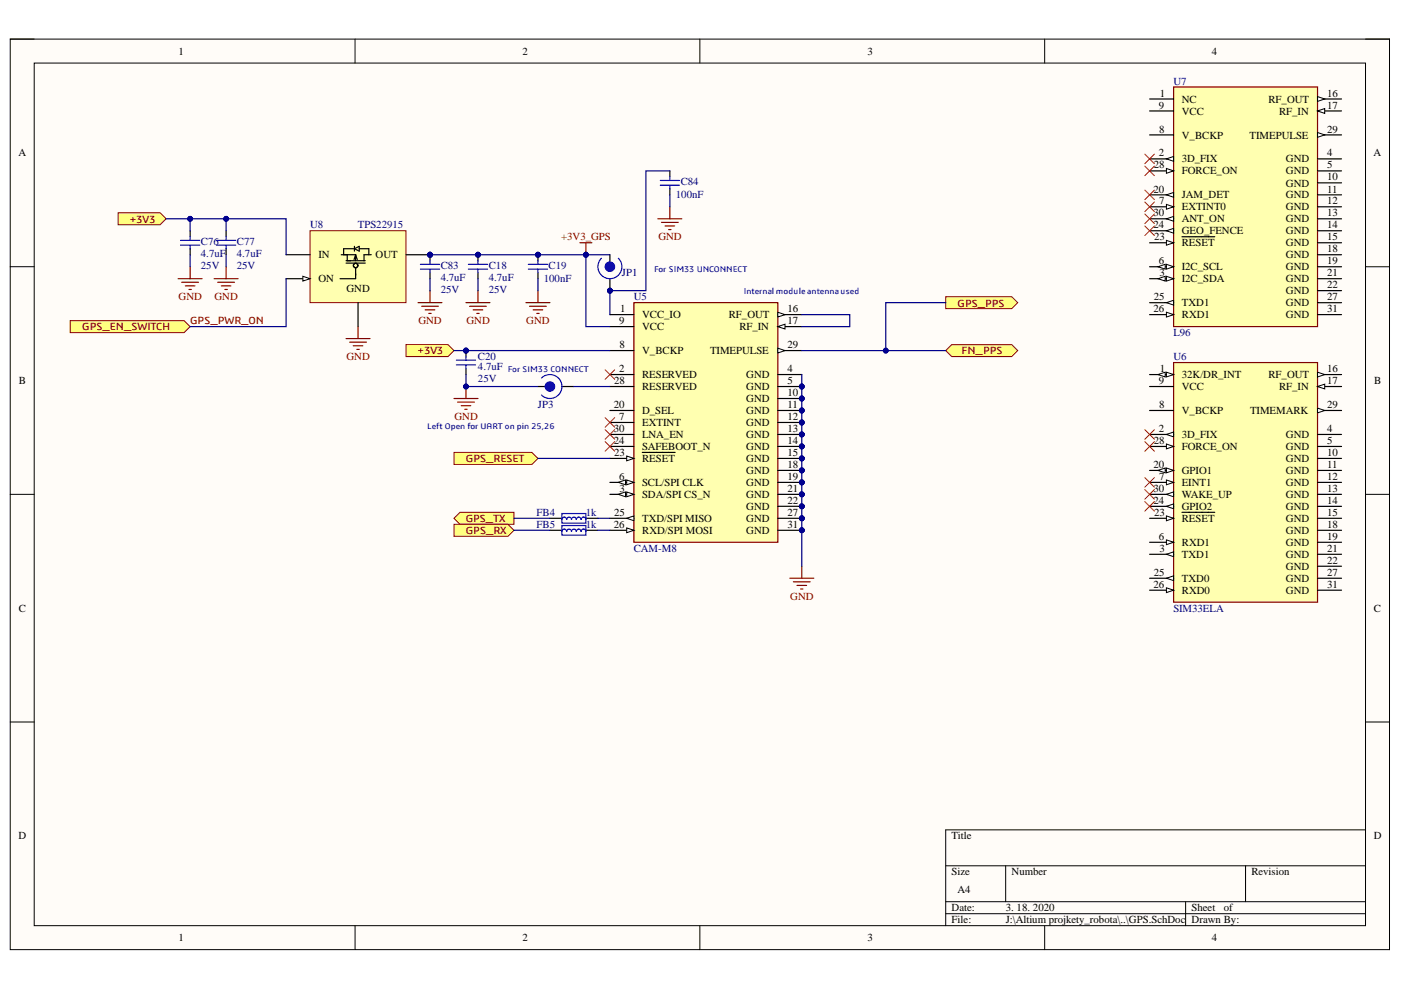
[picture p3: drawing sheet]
<svg xmlns="http://www.w3.org/2000/svg" width="297mm" height="210mm" viewBox="0 0 297 210" stroke-linecap="round" stroke-linejoin="round" font-family="sans-serif">
<defs><g id="words">
<g font-size="2.3">
<text x="37.9" y="11.6">1</text>
<text x="110.8" y="11.6">2</text>
<text x="184" y="11.6">3</text>
<text x="257" y="11.6">4</text>
<text x="245.7" y="23">9</text>
<text x="245.9" y="20.5">1</text>
<text x="250.6" y="21.8">NC</text>
<text x="268.9" y="21.8">RF_OUT</text>
<text x="281.4" y="20.5">16</text>
<text x="281.4" y="23">17</text>
<text x="245.7" y="28.1">8</text>
<text x="250.6" y="29.4">V_BCKP</text>
<text x="250.6" y="24.3">VCC</text>
<text x="265" y="29.4">TIMEPULSE</text>
<text x="271.2" y="24.3">RF_IN</text>
<text x="281.4" y="28.1">29</text>
<text x="3.9" y="33.2">A</text>
<text x="244.6" y="35.7">28</text>
<text x="245.7" y="33.2">2</text>
<text x="250.6" y="34.4">3D_FIX</text>
<text x="272.6" y="34.4">GND</text>
<text x="281.4" y="33.2">4</text>
<text x="281.4" y="35.7">5</text>
<text x="291.2" y="33.2">A</text>
<text x="244.6" y="40.8">20</text>
<text x="250.6" y="37">FORCE_ON</text>
<text x="272.6" y="37">GND</text>
<text x="272.6" y="39.5">GND</text>
<text x="281.4" y="38.2">10</text>
<text x="281.4" y="40.8">11</text>
<text x="244.6" y="45.9">30</text>
<text x="245.7" y="43.4">7</text>
<text x="250.6" y="44.6">EXTINT0</text>
<text x="250.6" y="42.1">JAM_DET</text>
<text x="250.6" y="47.2">ANT_ON</text>
<text x="272.6" y="42.1">GND</text>
<text x="272.6" y="44.6">GND</text>
<text x="272.6" y="47.2">GND</text>
<text x="281.4" y="43.4">12</text>
<text x="281.4" y="45.9">13</text>
<text x="244.6" y="48.4">24</text>
<text x="244.7" y="51">23</text>
<text x="250.6" y="52.2">RESET</text>
<text x="250.6" y="49.7">GEO_FENCE</text>
<text x="272.6" y="49.7">GND</text>
<text x="272.6" y="52.2">GND</text>
<text x="281.4" y="48.4">14</text>
<text x="281.4" y="51">15</text>
<text x="281.4" y="53.5">18</text>
<text x="67.5" y="54.8">IN</text>
<text x="67.5" y="59.8">ON</text>
<text x="79.6" y="54.8">OUT</text>
<text x="245.7" y="56">6</text>
<text x="245.8" y="58.6">3</text>
<text x="250.6" y="59.8">I2C_SDA</text>
<text x="250.6" y="57.3">I2C_SCL</text>
<text x="272.6" y="54.8">GND</text>
<text x="272.6" y="57.3">GND</text>
<text x="272.6" y="59.8">GND</text>
<text x="281.4" y="56">19</text>
<text x="281.4" y="58.6">21</text>
<text x="73.5" y="61.9">GND</text>
<text x="244.6" y="63.7">25</text>
<text x="250.6" y="64.9">TXD1</text>
<text x="272.6" y="62.4">GND</text>
<text x="272.6" y="64.9">GND</text>
<text x="281.4" y="61.1">22</text>
<text x="281.4" y="63.7">27</text>
<text x="131.3" y="68.7">9</text>
<text x="131.5" y="66.2">1</text>
<text x="136.2" y="67.5">VCC_IO</text>
<text x="136.2" y="70">VCC</text>
<text x="154.5" y="67.5">RF_OUT</text>
<text x="156.8" y="70">RF_IN</text>
<text x="166.9" y="66.2">16</text>
<text x="166.9" y="68.7">17</text>
<text x="244.6" y="66.2">26</text>
<text x="250.6" y="67.5">RXD1</text>
<text x="272.6" y="67.5">GND</text>
<text x="281.4" y="66.2">31</text>
<text x="131.3" y="73.8">8</text>
<text x="136.2" y="75.1">V_BCKP</text>
<text x="150.5" y="75.1">TIMEPULSE</text>
<text x="166.9" y="73.8">29</text>
<text x="4" y="81.4">B</text>
<text x="130.2" y="81.4">28</text>
<text x="131.3" y="78.9">2</text>
<text x="136.2" y="80.2">RESERVED</text>
<text x="136.2" y="82.7">RESERVED</text>
<text x="158.2" y="80.2">GND</text>
<text x="158.2" y="82.7">GND</text>
<text x="166.9" y="78.9">4</text>
<text x="166.9" y="81.4">5</text>
<text x="245.7" y="81.4">9</text>
<text x="245.9" y="78.9">1</text>
<text x="250.6" y="80.2">32K/DR_INT</text>
<text x="250.6" y="82.7">VCC</text>
<text x="268.9" y="80.2">RF_OUT</text>
<text x="271.2" y="82.7">RF_IN</text>
<text x="281.4" y="78.9">16</text>
<text x="281.4" y="81.4">17</text>
<text x="291.3" y="81.4">B</text>
<text x="130.1" y="86.5">20</text>
<text x="131.3" y="89.1">7</text>
<text x="136.2" y="87.8">D_SEL</text>
<text x="158.2" y="85.3">GND</text>
<text x="158.2" y="87.8">GND</text>
<text x="166.9" y="84">10</text>
<text x="166.9" y="86.5">11</text>
<text x="166.9" y="89.1">12</text>
<text x="245.7" y="86.5">8</text>
<text x="250.6" y="87.8">V_BCKP</text>
<text x="265" y="87.8">TIMEMARK</text>
<text x="281.4" y="86.5">29</text>
<text x="130.1" y="94.1">24</text>
<text x="130.1" y="91.6">30</text>
<text x="136.2" y="90.3">EXTINT</text>
<text x="136.2" y="95.4">SAFEBOOT_N</text>
<text x="136.2" y="92.9">LNA_EN</text>
<text x="158.2" y="90.3">GND</text>
<text x="158.2" y="92.9">GND</text>
<text x="158.2" y="95.4">GND</text>
<text x="166.9" y="91.6">13</text>
<text x="166.9" y="94.1">14</text>
<text x="244.6" y="94.1">28</text>
<text x="245.7" y="91.6">2</text>
<text x="250.6" y="92.9">3D_FIX</text>
<text x="250.6" y="95.4">FORCE_ON</text>
<text x="272.6" y="92.9">GND</text>
<text x="272.6" y="95.4">GND</text>
<text x="281.4" y="91.6">4</text>
<text x="281.4" y="94.1">5</text>
<text x="130.2" y="96.7">23</text>
<text x="131.3" y="101.7">6</text>
<text x="136.2" y="97.9">RESET</text>
<text x="158.2" y="97.9">GND</text>
<text x="158.2" y="100.5">GND</text>
<text x="166.9" y="96.7">15</text>
<text x="166.9" y="99.2">18</text>
<text x="166.9" y="101.7">19</text>
<text x="244.6" y="99.2">20</text>
<text x="245.7" y="101.7">7</text>
<text x="250.6" y="100.5">GPIO1</text>
<text x="272.6" y="97.9">GND</text>
<text x="272.6" y="100.5">GND</text>
<text x="281.4" y="96.7">10</text>
<text x="281.4" y="99.2">11</text>
<text x="281.4" y="101.7">12</text>
<text x="131.4" y="104.3">3</text>
<text x="136.2" y="105.6">SDA/SPI CS_N</text>
<text x="136.2" y="103">SCL/SPI CLK</text>
<text x="158.2" y="103">GND</text>
<text x="158.2" y="105.6">GND</text>
<text x="166.9" y="104.3">21</text>
<text x="166.9" y="106.9">22</text>
<text x="244.6" y="106.9">24</text>
<text x="244.6" y="104.3">30</text>
<text x="250.6" y="103">EINT1</text>
<text x="250.6" y="105.6">WAKE_UP</text>
<text x="272.6" y="103">GND</text>
<text x="272.6" y="105.6">GND</text>
<text x="281.4" y="104.3">13</text>
<text x="281.4" y="106.9">14</text>
<text x="130.1" y="111.9">26</text>
<text x="130.2" y="109.4">25</text>
<text x="136.2" y="110.7">TXD/SPI MISO</text>
<text x="136.2" y="113.2">RXD/SPI MOSI</text>
<text x="158.2" y="108.1">GND</text>
<text x="158.2" y="110.7">GND</text>
<text x="158.2" y="113.2">GND</text>
<text x="166.9" y="109.4">27</text>
<text x="166.9" y="111.9">31</text>
<text x="244.7" y="109.4">23</text>
<text x="250.6" y="110.7">RESET</text>
<text x="250.6" y="108.1">GPIO2</text>
<text x="272.6" y="108.1">GND</text>
<text x="272.6" y="110.7">GND</text>
<text x="272.6" y="113.2">GND</text>
<text x="281.4" y="109.4">15</text>
<text x="281.4" y="111.9">18</text>
<text x="245.7" y="114.5">6</text>
<text x="245.8" y="117">3</text>
<text x="250.6" y="118.3">TXD1</text>
<text x="250.6" y="115.7">RXD1</text>
<text x="272.6" y="115.7">GND</text>
<text x="272.6" y="118.3">GND</text>
<text x="281.4" y="114.5">19</text>
<text x="281.4" y="117">21</text>
<text x="281.4" y="119.5">22</text>
<text x="244.6" y="124.6">26</text>
<text x="244.6" y="122.1">25</text>
<text x="250.6" y="123.3">TXD0</text>
<text x="250.6" y="125.9">RXD0</text>
<text x="272.6" y="120.8">GND</text>
<text x="272.6" y="123.3">GND</text>
<text x="272.6" y="125.9">GND</text>
<text x="281.4" y="122.1">27</text>
<text x="281.4" y="124.6">31</text>
<text x="4" y="129.7">C</text>
<text x="291.3" y="129.7">C</text>
<text x="3.9" y="178">D</text>
<text x="201.8" y="178">Title</text>
<text x="291.3" y="178">D</text>
<text x="201.8" y="185.6">Size</text>
<text x="214.5" y="185.6">Number</text>
<text x="265.3" y="185.6">Revision</text>
<text x="203" y="189.4">A4</text>
<text x="201.8" y="193.2">Date:</text>
<text x="201.8" y="195.8">File:</text>
<text x="213.2" y="193.2">3. 18. 2020</text>
<text x="213.2" y="195.8">J:\Altium projkety_robota\..\GPS.SchDoc</text>
<text x="252.6" y="193.2">Sheet</text>
<text x="252.6" y="195.8">Drawn By:</text>
<text x="259.5" y="193.2">of</text>
<text x="37.9" y="199.6">1</text>
<text x="110.8" y="199.6">2</text>
<text x="184" y="199.6">3</text>
<text x="257" y="199.6">4</text>
</g>
<g font-size="2.3" fill="#000080">
<text x="248.8" y="18">U7</text>
<text x="144.3" y="39.3">C84</text>
<text x="143.3" y="42.1">100nF</text>
<text x="42.6" y="52">C76</text>
<text x="50.2" y="52">C77</text>
<text x="65.7" y="48.4">U8</text>
<text x="75.9" y="48.4">TPS22915</text>
<text x="42.6" y="57">25V</text>
<text x="42.6" y="54.5">4.7uF</text>
<text x="50.2" y="57">25V</text>
<text x="50.2" y="54.5">4.7uF</text>
<text x="93.4" y="57">C83</text>
<text x="93.4" y="59.6">4.7uF</text>
<text x="103.6" y="57">C18</text>
<text x="103.6" y="59.6">4.7uF</text>
<text x="115.3" y="59.8">100nF</text>
<text x="116.3" y="57">C19</text>
<text x="131.8" y="58.6">JP1</text>
<text x="93.4" y="62.2">25V</text>
<text x="103.6" y="62.2">25V</text>
<text x="134.4" y="63.7">U5</text>
<text x="248.8" y="71.3">L96</text>
<text x="101.3" y="76.4">C20</text>
<text x="248.8" y="76.4">U6</text>
<text x="101.3" y="80.9">25V</text>
<text x="101.3" y="78.4">4.7uF</text>
<text x="114" y="86.5">JP3</text>
<text x="113.8" y="109.4">FB4</text>
<text x="113.8" y="111.9">FB5</text>
<text x="124.2" y="109.4">1k</text>
<text x="124.2" y="111.9">1k</text>
<text x="134.4" y="117">CAM-M8</text>
<text x="248.8" y="129.7">SIM33ELA</text>
</g>
<g font-size="2.3" fill="#800000">
<text x="27.5" y="47.2">+3V3</text>
<text x="119" y="51">+3V3_GPS</text>
<text x="139.6" y="51">GND</text>
<text x="37.9" y="63.7">GND</text>
<text x="45.5" y="63.7">GND</text>
<text x="203" y="65">GPS_PPS</text>
<text x="17.4" y="70.1">GPS_EN_SWITCH</text>
<text x="40.3" y="68.8">GPS_PWR_ON</text>
<text x="88.7" y="68.7">GND</text>
<text x="98.9" y="68.7">GND</text>
<text x="111.6" y="68.7">GND</text>
<text x="73.5" y="76.4">GND</text>
<text x="88.5" y="75.1">+3V3</text>
<text x="203.9" y="75.1">FN_PPS</text>
<text x="96.4" y="89.1">GND</text>
<text x="98.8" y="98">GPS_RESET</text>
<text x="98.8" y="110.7">GPS_TX</text>
<text x="98.8" y="113.2">GPS_RX</text>
<text x="167.5" y="127.2">GND</text>
</g>
<g font-size="1.8" fill="#00f">
<text x="138.7" y="57.7">For SIM33 UNCONNECT</text>
<text x="157.7" y="62.3">Internal module antennaused</text>
<text x="107.7" y="78.8">For SIM33 CONNECT</text>
<text x="90.6" y="91">Left Open for UART on pin 25,26</text>
</g>
</g></defs>
<path d="M2.2 8.3h292.4v193h-292.4z" fill-rule="evenodd" fill="#fffcf8"/>
<path d="M2.2 8.3h292.4v193h-292.4z" fill="none" stroke="#000" stroke-width=".21"/>
<path d="M7.3 13.4h282.2v182.9h-282.2z" fill-rule="evenodd" fill="#fffcf8"/>
<g fill="none" stroke="#000" stroke-width=".21">
<path d="M2.2 8.3h5.1M7.3 13.4h282.2v182.9h-282.2zM75.3 8.3v5.1M148.4 8.3v5.1M221.5 8.3v5.1M289.5 8.3h5.1v5.1M2.2 56.5h5.1M289.5 56.6h5.1M2.2 104.8h5.1M289.5 104.8h5.1M2.2 153.1h5.1M289.5 153.1h5.1"/>
<path d="M289.5 175.9h-89v20.4M75.3 196.3v5M148.4 196.3v5M200.5 183.6h89M200.5 191.2h89M200.5 193.7h89M213.2 183.6v7.6M221.5 196.3v5M251.4 191.2v5.1M264.1 183.6v7.6M294.6 196.3v5"/>
</g>
<circle cx="170" cy="82" r=".51" fill="#000080"/>
<circle cx="170" cy="82" r=".51" fill="none" stroke="#000080" stroke-width=".21"/>
<circle cx="170" cy="84.5" r=".51" fill="#000080"/>
<circle cx="170" cy="84.5" r=".51" fill="none" stroke="#000080" stroke-width=".21"/>
<circle cx="170" cy="87" r=".51" fill="#000080"/>
<circle cx="170" cy="87" r=".51" fill="none" stroke="#000080" stroke-width=".21"/>
<circle cx="170" cy="89.6" r=".51" fill="#000080"/>
<circle cx="170" cy="89.6" r=".51" fill="none" stroke="#000080" stroke-width=".21"/>
<circle cx="170" cy="92.1" r=".51" fill="#000080"/>
<circle cx="170" cy="92.1" r=".51" fill="none" stroke="#000080" stroke-width=".21"/>
<circle cx="170" cy="94.7" r=".51" fill="#000080"/>
<circle cx="170" cy="94.7" r=".51" fill="none" stroke="#000080" stroke-width=".21"/>
<circle cx="170" cy="97.2" r=".51" fill="#000080"/>
<circle cx="170" cy="97.2" r=".51" fill="none" stroke="#000080" stroke-width=".21"/>
<circle cx="170" cy="99.7" r=".51" fill="#000080"/>
<circle cx="170" cy="99.7" r=".51" fill="none" stroke="#000080" stroke-width=".21"/>
<circle cx="170" cy="102.3" r=".51" fill="#000080"/>
<circle cx="170" cy="102.3" r=".51" fill="none" stroke="#000080" stroke-width=".21"/>
<circle cx="170" cy="104.8" r=".51" fill="#000080"/>
<circle cx="170" cy="104.8" r=".51" fill="none" stroke="#000080" stroke-width=".21"/>
<circle cx="170" cy="107.4" r=".51" fill="#000080"/>
<circle cx="170" cy="107.4" r=".51" fill="none" stroke="#000080" stroke-width=".21"/>
<circle cx="170" cy="109.9" r=".51" fill="#000080"/>
<circle cx="170" cy="109.9" r=".51" fill="none" stroke="#000080" stroke-width=".21"/>
<circle cx="170" cy="112.4" r=".51" fill="#000080"/>
<circle cx="170" cy="112.4" r=".51" fill="none" stroke="#000080" stroke-width=".21"/>
<path d="M134.4 64.2h30.5v50.8h-30.5z" fill-rule="evenodd" fill="#ffffb0"/>
<path d="M134.4 64.2h30.5v50.8h-30.5z" fill="none" stroke="#800000" stroke-width=".25"/>
<path d="M129.3 66.7h5.1M129.3 79.4h5.1M129.3 104.8h5.1" fill="none" stroke="#000" stroke-width=".25"/>
<path d="M132.9 104.3l1.5 .5-1.5 .5z" fill="#f8fcff"/>
<path d="M132.9 104.3l1.5 .5-1.5 .5z" fill="none" stroke="#000" stroke-width=".21"/>
<path d="M131.1 104.8l1.5-.5v1z" fill="#f8fcff"/>
<path d="M131.1 104.8l1.5-.5v1z" fill="none" stroke="#000" stroke-width=".21"/>
<path d="M164.9 79.4h5.1M164.9 82h5.1" fill="none" stroke="#000" stroke-width=".25"/>
<circle cx="170" cy="82" r=".51" fill="#000080"/>
<circle cx="170" cy="82" r=".51" fill="none" stroke="#000080" stroke-width=".21"/>
<path d="M129.3 102.3h5.1" fill="none" stroke="#000" stroke-width=".25"/>
<path d="M132.9 101.8l1.5 .5-1.5 .5z" fill="#f8fcff"/>
<path d="M132.9 101.8l1.5 .5-1.5 .5z" fill="none" stroke="#000" stroke-width=".21"/>
<path d="M131.1 102.3l1.5-.5v1z" fill="#f8fcff"/>
<path d="M131.1 102.3l1.5-.5v1z" fill="none" stroke="#000" stroke-width=".21"/>
<path d="M129.3 74.3h5.1M129.3 69.2h5.1M129.3 89.6h5.1M164.9 84.5h5.1" fill="none" stroke="#000" stroke-width=".25"/>
<circle cx="170" cy="84.5" r=".51" fill="#000080"/>
<circle cx="170" cy="84.5" r=".51" fill="none" stroke="#000080" stroke-width=".21"/>
<path d="M164.9 87h5.1" fill="none" stroke="#000" stroke-width=".25"/>
<circle cx="170" cy="87" r=".51" fill="#000080"/>
<circle cx="170" cy="87" r=".51" fill="none" stroke="#000080" stroke-width=".21"/>
<path d="M164.9 89.6h5.1" fill="none" stroke="#000" stroke-width=".25"/>
<circle cx="170" cy="89.6" r=".51" fill="#000080"/>
<circle cx="170" cy="89.6" r=".51" fill="none" stroke="#000080" stroke-width=".21"/>
<path d="M164.9 92.1h5.1" fill="none" stroke="#000" stroke-width=".25"/>
<circle cx="170" cy="92.1" r=".51" fill="#000080"/>
<circle cx="170" cy="92.1" r=".51" fill="none" stroke="#000080" stroke-width=".21"/>
<path d="M164.9 94.7h5.1" fill="none" stroke="#000" stroke-width=".25"/>
<circle cx="170" cy="94.7" r=".51" fill="#000080"/>
<circle cx="170" cy="94.7" r=".51" fill="none" stroke="#000080" stroke-width=".21"/>
<path d="M164.9 97.2h5.1" fill="none" stroke="#000" stroke-width=".25"/>
<circle cx="170" cy="97.2" r=".51" fill="#000080"/>
<circle cx="170" cy="97.2" r=".51" fill="none" stroke="#000080" stroke-width=".21"/>
<path d="M164.9 66.7h5.1" fill="none" stroke="#000" stroke-width=".25"/>
<path d="M164.9 66.2l1.5 .5-1.5 .5z" fill="#f8fcff"/>
<path d="M164.9 66.2l1.5 .5-1.5 .5z" fill="none" stroke="#000" stroke-width=".21"/>
<path d="M164.9 69.2h5.1" fill="none" stroke="#000" stroke-width=".25"/>
<path d="M164.9 69.2l1.5-.5v1.1z" fill="#f8fcff"/>
<path d="M164.9 69.2l1.5-.5v1.1z" fill="none" stroke="#000" stroke-width=".21"/>
<path d="M164.9 99.7h5.1" fill="none" stroke="#000" stroke-width=".25"/>
<circle cx="170" cy="99.7" r=".51" fill="#000080"/>
<circle cx="170" cy="99.7" r=".51" fill="none" stroke="#000080" stroke-width=".21"/>
<path d="M164.9 102.3h5.1" fill="none" stroke="#000" stroke-width=".25"/>
<circle cx="170" cy="102.3" r=".51" fill="#000080"/>
<circle cx="170" cy="102.3" r=".51" fill="none" stroke="#000080" stroke-width=".21"/>
<path d="M129.3 87h5.1M164.9 104.8h5.1" fill="none" stroke="#000" stroke-width=".25"/>
<circle cx="170" cy="104.8" r=".51" fill="#000080"/>
<circle cx="170" cy="104.8" r=".51" fill="none" stroke="#000080" stroke-width=".21"/>
<path d="M164.9 107.4h5.1" fill="none" stroke="#000" stroke-width=".25"/>
<circle cx="170" cy="107.4" r=".51" fill="#000080"/>
<circle cx="170" cy="107.4" r=".51" fill="none" stroke="#000080" stroke-width=".21"/>
<path d="M129.3 97.2h5.1" fill="none" stroke="#000" stroke-width=".25"/>
<path d="M132.9 96.7l1.5 .5-1.5 .5z" fill="#f8fcff"/>
<path d="M132.9 96.7l1.5 .5-1.5 .5z" fill="none" stroke="#000" stroke-width=".21"/>
<path d="M129.3 94.7h5.1M136.2 95.9h6.9M129.3 109.9h5.1" fill="none" stroke="#000" stroke-width=".25"/>
<path d="M132.9 109.9l1.5-.5v1z" fill="#f8fcff"/>
<path d="M132.9 109.9l1.5-.5v1z" fill="none" stroke="#000" stroke-width=".21"/>
<path d="M129.3 112.4h5.1" fill="none" stroke="#000" stroke-width=".25"/>
<path d="M132.9 111.9l1.5 .5-1.5 .5z" fill="#f8fcff"/>
<path d="M132.9 111.9l1.5 .5-1.5 .5z" fill="none" stroke="#000" stroke-width=".21"/>
<path d="M164.9 109.9h5.1" fill="none" stroke="#000" stroke-width=".25"/>
<circle cx="170" cy="109.9" r=".51" fill="#000080"/>
<circle cx="170" cy="109.9" r=".51" fill="none" stroke="#000080" stroke-width=".21"/>
<path d="M164.9 74.3h5.1M129.3 82h5.1" fill="none" stroke="#000" stroke-width=".25"/>
<path d="M164.9 73.8l1.5 .5-1.5 .5z" fill="#f8fcff"/>
<path d="M164.9 73.8l1.5 .5-1.5 .5z" fill="none" stroke="#000" stroke-width=".21"/>
<path d="M129.3 92.1h5.1M164.9 112.4h5.1" fill="none" stroke="#000" stroke-width=".25"/>
<circle cx="170" cy="112.4" r=".51" fill="#000080"/>
<circle cx="170" cy="112.4" r=".51" fill="none" stroke="#000080" stroke-width=".21"/>
<path d="M248.8 76.9h30.5v50.8h-30.5z" fill-rule="evenodd" fill="#ffffb0"/>
<path d="M248.8 76.9h30.5v50.8h-30.5z" fill="none" stroke="#800000" stroke-width=".25"/>
<path d="M243.7 79.4h5.1" fill="none" stroke="#000" stroke-width=".25"/>
<path d="M247.3 78.9l1.5 .5-1.5 .5z" fill="#f8fcff"/>
<path d="M247.3 78.9l1.5 .5-1.5 .5z" fill="none" stroke="#000" stroke-width=".21"/>
<path d="M245.5 79.4l1.5-.5v1z" fill="#f8fcff"/>
<path d="M245.5 79.4l1.5-.5v1z" fill="none" stroke="#000" stroke-width=".21"/>
<path d="M243.7 92.1h5.1" fill="none" stroke="#000" stroke-width=".25"/>
<path d="M247.3 92.1l1.5-.5v1z" fill="#f8fcff"/>
<path d="M247.3 92.1l1.5-.5v1z" fill="none" stroke="#000" stroke-width=".21"/>
<path d="M243.7 117.5h5.1" fill="none" stroke="#000" stroke-width=".25"/>
<path d="M247.3 117.5l1.5-.5v1z" fill="#f8fcff"/>
<path d="M247.3 117.5l1.5-.5v1z" fill="none" stroke="#000" stroke-width=".21"/>
<path d="M279.3 92.1h5.1M279.3 94.7h5.1M243.7 115h5.1" fill="none" stroke="#000" stroke-width=".25"/>
<path d="M247.3 114.5l1.5 .5-1.5 .5z" fill="#f8fcff"/>
<path d="M247.3 114.5l1.5 .5-1.5 .5z" fill="none" stroke="#000" stroke-width=".21"/>
<path d="M243.7 102.3h5.1" fill="none" stroke="#000" stroke-width=".25"/>
<path d="M247.3 101.8l1.5 .5-1.5 .5z" fill="#f8fcff"/>
<path d="M247.3 101.8l1.5 .5-1.5 .5z" fill="none" stroke="#000" stroke-width=".21"/>
<path d="M279.3 79.4h5.1M243.7 87h5.1M243.7 82h5.1M279.3 97.2h5.1M279.3 99.7h5.1M279.3 102.3h5.1M279.3 104.8h5.1M279.3 107.4h5.1M279.3 109.9h5.1" fill="none" stroke="#000" stroke-width=".25"/>
<path d="M279.3 78.9l1.6 .5-1.6 .5z" fill="#f8fcff"/>
<path d="M279.3 78.9l1.6 .5-1.6 .5z" fill="none" stroke="#000" stroke-width=".21"/>
<path d="M279.3 82h5.1" fill="none" stroke="#000" stroke-width=".25"/>
<path d="M279.3 82l1.6-.6v1.1z" fill="#f8fcff"/>
<path d="M279.3 82l1.6-.6v1.1z" fill="none" stroke="#000" stroke-width=".21"/>
<path d="M243.7 99.7h5.1M279.3 112.4h5.1M279.3 115h5.1" fill="none" stroke="#000" stroke-width=".25"/>
<path d="M247.3 99.2l1.5 .5-1.5 .5z" fill="#f8fcff"/>
<path d="M247.3 99.2l1.5 .5-1.5 .5z" fill="none" stroke="#000" stroke-width=".21"/>
<path d="M245.5 99.7l1.5-.5v1z" fill="#f8fcff"/>
<path d="M245.5 99.7l1.5-.5v1z" fill="none" stroke="#000" stroke-width=".21"/>
<path d="M243.7 109.9h5.1M279.3 117.5h5.1M279.3 120.1h5.1" fill="none" stroke="#000" stroke-width=".25"/>
<path d="M247.3 109.4l1.5 .5-1.5 .5z" fill="#f8fcff"/>
<path d="M247.3 109.4l1.5 .5-1.5 .5z" fill="none" stroke="#000" stroke-width=".21"/>
<path d="M243.7 107.4h5.1M250.6 108.6h7" fill="none" stroke="#000" stroke-width=".25"/>
<path d="M247.3 107.4l1.5-.5v1z" fill="#f8fcff"/>
<path d="M247.3 107.4l1.5-.5v1z" fill="none" stroke="#000" stroke-width=".21"/>
<path d="M243.7 122.6h5.1" fill="none" stroke="#000" stroke-width=".25"/>
<path d="M247.3 122.6l1.5-.5v1z" fill="#f8fcff"/>
<path d="M247.3 122.6l1.5-.5v1z" fill="none" stroke="#000" stroke-width=".21"/>
<path d="M243.7 125.1h5.1" fill="none" stroke="#000" stroke-width=".25"/>
<path d="M247.3 124.6l1.5 .5-1.5 .5z" fill="#f8fcff"/>
<path d="M247.3 124.6l1.5 .5-1.5 .5z" fill="none" stroke="#000" stroke-width=".21"/>
<path d="M243.7 94.7h5.1M279.3 122.6h5.1" fill="none" stroke="#000" stroke-width=".25"/>
<path d="M247.3 94.1l1.5 .6-1.5 .5z" fill="#f8fcff"/>
<path d="M247.3 94.1l1.5 .6-1.5 .5z" fill="none" stroke="#000" stroke-width=".21"/>
<path d="M279.3 87h5.1" fill="none" stroke="#000" stroke-width=".25"/>
<path d="M279.3 86.5l1.6 .5-1.6 .5z" fill="#f8fcff"/>
<path d="M279.3 86.5l1.6 .5-1.6 .5z" fill="none" stroke="#000" stroke-width=".21"/>
<path d="M243.7 104.8h5.1" fill="none" stroke="#000" stroke-width=".25"/>
<path d="M247.3 104.8l1.5-.5v1z" fill="#f8fcff"/>
<path d="M247.3 104.8l1.5-.5v1z" fill="none" stroke="#000" stroke-width=".21"/>
<path d="M279.3 125.1h5.1" fill="none" stroke="#000" stroke-width=".25"/>
<path d="M248.8 18.4h30.5v50.9h-30.5z" fill-rule="evenodd" fill="#ffffb0"/>
<path d="M248.8 18.4h30.5v50.9h-30.5z" fill="none" stroke="#800000" stroke-width=".25"/>
<path d="M243.7 21h5.1M243.7 33.7h5.1" fill="none" stroke="#000" stroke-width=".25"/>
<path d="M247.3 33.7l1.5-.5v1z" fill="#f8fcff"/>
<path d="M247.3 33.7l1.5-.5v1z" fill="none" stroke="#000" stroke-width=".21"/>
<path d="M243.7 59.1h5.1" fill="none" stroke="#000" stroke-width=".25"/>
<path d="M247.3 58.6l1.5 .5-1.5 .5z" fill="#f8fcff"/>
<path d="M247.3 58.6l1.5 .5-1.5 .5z" fill="none" stroke="#000" stroke-width=".21"/>
<path d="M245.5 59.1l1.5-.5v1z" fill="#f8fcff"/>
<path d="M245.5 59.1l1.5-.5v1z" fill="none" stroke="#000" stroke-width=".21"/>
<path d="M279.3 33.7h5.1M279.3 36.2h5.1M243.7 56.6h5.1" fill="none" stroke="#000" stroke-width=".25"/>
<path d="M247.3 56l1.5 .6-1.5 .5z" fill="#f8fcff"/>
<path d="M247.3 56l1.5 .6-1.5 .5z" fill="none" stroke="#000" stroke-width=".21"/>
<path d="M245.5 56.6l1.5-.6v1.1z" fill="#f8fcff"/>
<path d="M245.5 56.6l1.5-.6v1.1z" fill="none" stroke="#000" stroke-width=".21"/>
<path d="M243.7 43.8h5.1" fill="none" stroke="#000" stroke-width=".25"/>
<path d="M247.3 43.3l1.5 .5-1.5 .6z" fill="#f8fcff"/>
<path d="M247.3 43.3l1.5 .5-1.5 .6z" fill="none" stroke="#000" stroke-width=".21"/>
<path d="M243.7 28.6h5.1M243.7 23.5h5.1M279.3 38.8h5.1M279.3 21h5.1M279.3 41.3h5.1M279.3 43.8h5.1M279.3 46.4h5.1M279.3 48.9h5.1M279.3 51.5h5.1" fill="none" stroke="#000" stroke-width=".25"/>
<path d="M279.3 20.5l1.6 .5-1.6 .5z" fill="#f8fcff"/>
<path d="M279.3 20.5l1.6 .5-1.6 .5z" fill="none" stroke="#000" stroke-width=".21"/>
<path d="M279.3 23.5h5.1" fill="none" stroke="#000" stroke-width=".25"/>
<path d="M279.3 23.5l1.6-.5v1z" fill="#f8fcff"/>
<path d="M279.3 23.5l1.6-.5v1z" fill="none" stroke="#000" stroke-width=".21"/>
<path d="M243.7 41.3h5.1M279.3 54h5.1M279.3 56.6h5.1" fill="none" stroke="#000" stroke-width=".25"/>
<path d="M247.3 41.3l1.5-.5v1z" fill="#f8fcff"/>
<path d="M247.3 41.3l1.5-.5v1z" fill="none" stroke="#000" stroke-width=".21"/>
<path d="M243.7 51.5h5.1M279.3 59.1h5.1M279.3 61.6h5.1" fill="none" stroke="#000" stroke-width=".25"/>
<path d="M247.3 51l1.5 .5-1.5 .5z" fill="#f8fcff"/>
<path d="M247.3 51l1.5 .5-1.5 .5z" fill="none" stroke="#000" stroke-width=".21"/>
<path d="M243.7 48.9h5.1M250.6 50.2h7" fill="none" stroke="#000" stroke-width=".25"/>
<path d="M247.3 48.9l1.5-.5v1z" fill="#f8fcff"/>
<path d="M247.3 48.9l1.5-.5v1z" fill="none" stroke="#000" stroke-width=".21"/>
<path d="M243.7 64.2h5.1" fill="none" stroke="#000" stroke-width=".25"/>
<path d="M247.3 64.2l1.5-.5v1z" fill="#f8fcff"/>
<path d="M247.3 64.2l1.5-.5v1z" fill="none" stroke="#000" stroke-width=".21"/>
<path d="M243.7 66.7h5.1" fill="none" stroke="#000" stroke-width=".25"/>
<path d="M247.3 66.2l1.5 .5-1.5 .5z" fill="#f8fcff"/>
<path d="M247.3 66.2l1.5 .5-1.5 .5z" fill="none" stroke="#000" stroke-width=".21"/>
<path d="M243.7 36.2h5.1M279.3 64.2h5.1" fill="none" stroke="#000" stroke-width=".25"/>
<path d="M247.3 35.7l1.5 .5-1.5 .5z" fill="#f8fcff"/>
<path d="M247.3 35.7l1.5 .5-1.5 .5z" fill="none" stroke="#000" stroke-width=".21"/>
<path d="M279.3 28.6h5.1" fill="none" stroke="#000" stroke-width=".25"/>
<path d="M279.3 28.1l1.6 .5-1.6 .5z" fill="#f8fcff"/>
<path d="M279.3 28.1l1.6 .5-1.6 .5z" fill="none" stroke="#000" stroke-width=".21"/>
<path d="M243.7 46.4h5.1" fill="none" stroke="#000" stroke-width=".25"/>
<path d="M247.3 46.4l1.5-.5v1z" fill="#f8fcff"/>
<path d="M247.3 46.4l1.5-.5v1z" fill="none" stroke="#000" stroke-width=".21"/>
<path d="M279.3 66.7h5.1" fill="none" stroke="#000" stroke-width=".25"/>
<path d="M96.3 109.9l1.2-1.3h11.5v2.6h-11.5z" fill-rule="evenodd" fill="#ffff80"/>
<path d="M96.3 109.9l1.2-1.3h11.5v2.6h-11.5z" fill="none" stroke="#800000" stroke-width=".21"/>
<path d="M96.3 111.2h11.4l1.3 1.2-1.3 1.3h-11.4z" fill-rule="evenodd" fill="#ffff80"/>
<path d="M96.3 111.2h11.4l1.3 1.2-1.3 1.3h-11.4z" fill="none" stroke="#800000" stroke-width=".21"/>
<path d="M96.3 95.9h16.5l1.3 1.3-1.3 1.3h-16.5z" fill-rule="evenodd" fill="#ffff80"/>
<path d="M96.3 95.9h16.5l1.3 1.3-1.3 1.3h-16.5z" fill="none" stroke="#800000" stroke-width=".21"/>
<circle cx="114.1" cy="54" r=".51" fill="#000080"/>
<circle cx="114.1" cy="54" r=".51" fill="none" stroke="#000080" stroke-width=".21"/>
<path d="M114.1 54v1.3" fill="none" stroke="#000" stroke-width=".25"/>
<circle cx="114.1" cy="54" r=".51" fill="#000080"/>
<circle cx="114.1" cy="54" r=".51" fill="none" stroke="#000080" stroke-width=".21"/>
<path d="M114.1 57.8v1.3" fill="none" stroke="#000" stroke-width=".25"/>
<path d="M112 57.1h4.1M112 56h4.1M114.1 55.3v.7M114.1 57.1v.7" fill="none" stroke="#00f" stroke-width=".25"/>
<circle cx="98.8" cy="74.3" r=".51" fill="#000080"/>
<circle cx="98.8" cy="74.3" r=".51" fill="none" stroke="#000080" stroke-width=".21"/>
<path d="M98.8 74.3v1.3" fill="none" stroke="#000" stroke-width=".25"/>
<circle cx="98.8" cy="74.3" r=".51" fill="#000080"/>
<circle cx="98.8" cy="74.3" r=".51" fill="none" stroke="#000080" stroke-width=".21"/>
<path d="M98.8 78.1v1.3" fill="none" stroke="#000" stroke-width=".25"/>
<path d="M96.8 77.4h4M96.8 76.4h4M98.8 75.6v.8M98.8 77.4v.7" fill="none" stroke="#00f" stroke-width=".25"/>
<path d="M96.3 84.5h5M97 85.3h3.6M97.8 86h2M98.5 86.8h.6M98.8 82v2.5" fill="none" stroke="#800000" stroke-width=".25"/>
<circle cx="98.8" cy="82" r=".51" fill="#000080"/>
<circle cx="98.8" cy="82" r=".51" fill="none" stroke="#000080" stroke-width=".21"/>
<path d="M123 51.5h2.5M124.2 51.5v2.5M98.8 64.2h5.1M99.6 64.9h3.5M100.3 65.7h2.1M101.1 66.5h.5M101.3 61.6v2.6M111.5 64.2h5.1M112.3 64.9h3.5M113 65.7h2.1M113.8 66.5h.5M114.1 61.6v2.6" fill="none" stroke="#800000" stroke-width=".25"/>
<circle cx="124.2" cy="54" r=".51" fill="#000080"/>
<circle cx="124.2" cy="54" r=".51" fill="none" stroke="#000080" stroke-width=".21"/>
<path d="M167.5 122.6h5M168.2 123.4h3.6M169 124.1h2M169.7 124.9h.6M170 120.1v2.5" fill="none" stroke="#800000" stroke-width=".25"/>
<circle cx="91.2" cy="54" r=".51" fill="#000080"/>
<circle cx="91.2" cy="54" r=".51" fill="none" stroke="#000080" stroke-width=".21"/>
<path d="M65.7 48.9h20.4v15.3h-20.4z" fill-rule="evenodd" fill="#ffffb0"/>
<path d="M65.7 48.9h20.4v15.3h-20.4z" fill="none" stroke="#800000" stroke-width=".21"/>
<path d="M86.1 54h5.1" fill="none" stroke="#000" stroke-width=".25"/>
<circle cx="91.2" cy="54" r=".51" fill="#000080"/>
<circle cx="91.2" cy="54" r=".51" fill="none" stroke="#000080" stroke-width=".21"/>
<path d="M60.7 54h5M60.7 59.1h5M75.9 64.2v5" fill="none" stroke="#000" stroke-width=".25"/>
<path d="M64.2 58.6l1.5 .5-1.5 .5z" fill="#f8fcff"/>
<path d="M64.2 58.6l1.5 .5-1.5 .5z" fill="none" stroke="#000" stroke-width=".21"/>
<g fill="none" stroke="#000" stroke-width=".25">
<path d="M40.3 48.9v1.3M40.3 52.7v1.3M47.9 48.9v1.3M47.9 52.7v1.3M72.3 54h3.1M73.4 55.3h4M73.4 55.8h4M73.6 54v1.3M75.1 52.2v1M75.1 52.7l1.1-.5v1zM75.1 52.7h-2.2v1.3M75.4 54v1.3"/>
<path d="M75.4 56.8v2.3h-3.3M75.4 54l-.3 1M75.4 54l.3 1M76.2 52.7h2v1.3M78.7 54h-1.5v1.3"/>
<circle cx="75.4" cy="56.3" r=".47"/>
</g>
<g fill="none" stroke="#800000" stroke-width=".25">
<path d="M37.8 59.1h5.1M38.5 59.8h3.6M40.3 56.5v2.6M45.4 59.1h5.1M46.2 59.8h3.5M47.9 56.5v2.6M39.3 60.6h2M40.1 61.4h.5M46.9 60.6h2.1M47.7 61.4h.5M73.4 71.8h5.1M74.1 72.6h3.6"/>
<path d="M74.9 73.3h2M75.7 74.1h.5M75.9 69.2v2.6"/>
</g>
<path d="M38.3 52h4M38.3 51h4M40.3 50.2v.8M40.3 52v.7M45.9 52h4.1M45.9 51h4.1M47.9 50.2v.8M47.9 52v.7" fill="none" stroke="#00f" stroke-width=".25"/>
<path d="M86.1 73.1h8.9l1.3 1.2-1.3 1.3h-8.9z" fill-rule="evenodd" fill="#ffff80"/>
<path d="M86.1 73.1h8.9l1.3 1.2-1.3 1.3h-8.9z" fill="none" stroke="#800000" stroke-width=".21"/>
<path d="M25.1 45.1h8.9l1.2 1.3-1.2 1.3h-8.9z" fill-rule="evenodd" fill="#ffff80"/>
<path d="M25.1 45.1h8.9l1.2 1.3-1.2 1.3h-8.9z" fill="none" stroke="#800000" stroke-width=".21"/>
<g fill="none" stroke="#f00" stroke-width=".21">
<path d="M242.7 32.7l2.1 2M242.7 35.2l2.1 2M244.8 32.7l-2.1 2M244.8 35.2l-2.1 2M242.7 40.3l2.1 2M242.7 47.9l2.1 2M242.7 42.8l2.1 2.1M242.7 45.4l2.1 2M244.8 40.3l-2.1 2M244.8 47.9l-2.1 2M244.8 42.8l-2.1 2.1M244.8 45.4l-2.1 2"/>
<path d="M128.3 78.4l2 2M130.3 78.4l-2 2M128.3 88.6l2 2M128.3 93.6l2 2.1M128.3 91.1l2 2M130.3 88.6l-2 2M130.3 93.6l-2 2.1M130.3 91.1l-2 2M242.7 91.1l2.1 2M242.7 93.6l2.1 2.1M244.8 91.1l-2.1 2M244.8 93.6l-2.1 2.1"/>
<path d="M242.7 101.3l2.1 2M242.7 106.3l2.1 2.1M244.8 101.3l-2.1 2M244.8 106.3l-2.1 2.1"/>
</g>
<path d="M116.6 109.9h2.5M116.6 112.4h2.5M124.2 109.9h2.6M124.2 112.4h2.6" fill="none" stroke="#000" stroke-width=".25"/>
<path d="M119.1 108.9h5.1v2h-5.1zM119.1 111.4h5.1v2.1h-5.1zM119.1 110.1a.51 .51 0 0 1 .5-.5 .51 .51 0 0 1 .6 .5 .51 .51 0 0 1 .5-.5 .51 .51 0 0 1 .5 .5 .51 .51 0 0 1 .5-.5 .51 .51 0 0 1 .5 .5 .51 .51 0 0 1 .5-.5 .51 .51 0 0 1 .5 .5 .51 .51 0 0 1 .5-.5 .51 .51 0 0 1 .5 .5M119.1 112.7a.51 .51 0 0 1 .5-.5 .51 .51 0 0 1 .6 .5 .51 .51 0 0 1 .5-.5 .51 .51 0 0 1 .5 .5 .51 .51 0 0 1 .5-.5 .51 .51 0 0 1 .5 .5 .51 .51 0 0 1 .5-.5 .51 .51 0 0 1 .5 .5 .51 .51 0 0 1 .5-.5 .51 .51 0 0 1 .5 .5" fill="none" stroke="#00f" stroke-width=".25"/>
<path d="M200.5 74.3l1.3-1.2h12.7l1.3 1.2-1.3 1.3h-12.7z" fill-rule="evenodd" fill="#ffff80"/>
<path d="M200.5 74.3l1.3-1.2h12.7l1.3 1.2-1.3 1.3h-12.7z" fill="none" stroke="#800000" stroke-width=".21"/>
<path d="M200.5 62.9h14l1.3 1.3-1.3 1.2h-14z" fill-rule="evenodd" fill="#ffff80"/>
<path d="M200.5 62.9h14l1.3 1.3-1.3 1.2h-14z" fill="none" stroke="#800000" stroke-width=".21"/>
<circle cx="129.3" cy="61.6" r=".51" fill="#000080"/>
<circle cx="129.3" cy="61.6" r=".51" fill="none" stroke="#000080" stroke-width=".21"/>
<path d="M129.3 59.1v2.5" fill="none" stroke="#000" stroke-width=".25"/>
<circle cx="129.3" cy="61.6" r=".51" fill="#000080"/>
<circle cx="129.3" cy="61.6" r=".51" fill="none" stroke="#000080" stroke-width=".21"/>
<path d="M129.3 54v2.6" fill="none" stroke="#000" stroke-width=".25"/>
<path d="M127.5 54.8a2.54 2.54 0 0 0 0 3.5 2.54 2.54 0 0 0 3.6 0 2.54 2.54 0 0 0 0-3.5" fill="none" stroke="#00f" stroke-width=".25"/>
<circle cx="129.3" cy="56.5" r="1.02" fill="#0000b4"/>
<circle cx="129.3" cy="56.5" r="1.02" fill="none" stroke="#00f" stroke-width=".21"/>
<path d="M242.7 103.8l2.1 2M244.8 103.8l-2.1 2" fill="none" stroke="#f00" stroke-width=".21"/>
<path d="M114.1 82h2.5M119.1 82h2.6" fill="none" stroke="#000" stroke-width=".25"/>
<path d="M114.8 80.2a2.54 2.54 0 0 1 3.6 0 2.54 2.54 0 0 1 0 3.5 2.54 2.54 0 0 1-3.6 0" fill="none" stroke="#00f" stroke-width=".25"/>
<circle cx="116.6" cy="82" r="1.02" fill="#0000b4"/>
<circle cx="116.6" cy="82" r="1.02" fill="none" stroke="#00f" stroke-width=".21"/>
<circle cx="101.3" cy="54" r=".51" fill="#000080"/>
<circle cx="101.3" cy="54" r=".51" fill="none" stroke="#000080" stroke-width=".21"/>
<path d="M101.3 54v1.3" fill="none" stroke="#000" stroke-width=".25"/>
<circle cx="101.3" cy="54" r=".51" fill="#000080"/>
<circle cx="101.3" cy="54" r=".51" fill="none" stroke="#000080" stroke-width=".21"/>
<path d="M101.3 57.8v1.3" fill="none" stroke="#000" stroke-width=".25"/>
<path d="M99.3 57.1h4.1M99.3 56h4.1M101.3 55.3v.7M101.3 57.1v.7" fill="none" stroke="#00f" stroke-width=".25"/>
<path d="M88.6 64.2h5.1M89.4 64.9h3.5M90.2 65.7h2M90.9 66.5h.5M91.2 61.6v2.6" fill="none" stroke="#800000" stroke-width=".25"/>
<circle cx="91.2" cy="54" r=".51" fill="#000080"/>
<circle cx="91.2" cy="54" r=".51" fill="none" stroke="#000080" stroke-width=".21"/>
<path d="M91.2 54v1.3" fill="none" stroke="#000" stroke-width=".25"/>
<circle cx="91.2" cy="54" r=".51" fill="#000080"/>
<circle cx="91.2" cy="54" r=".51" fill="none" stroke="#000080" stroke-width=".21"/>
<path d="M142 36.2v1.3M91.2 57.8v1.3M142 40v1.3" fill="none" stroke="#000" stroke-width=".25"/>
<path d="M140 39.3h4.1M140 38.3h4.1M142 37.5v.8M142 39.3v.7M89.1 57.1h4.1M89.1 56h4.1M91.2 55.3v.7M91.2 57.1v.7" fill="none" stroke="#00f" stroke-width=".25"/>
<path d="M139.5 46.4h5.1M140.2 47.1h3.6M141 47.9h2M141.8 48.7h.5M142 43.8v2.6" fill="none" stroke="#800000" stroke-width=".25"/>
<path d="M14.9 68h24.1l1.3 1.2-1.3 1.3h-24.1z" fill-rule="evenodd" fill="#ffff80"/>
<path d="M14.9 68h24.1l1.3 1.2-1.3 1.3h-24.1z" fill="none" stroke="#800000" stroke-width=".21"/>
<path d="M200.5 64.2h-12.7v10.1h-17.8" fill="none" stroke="#000080" stroke-width=".25"/>
<circle cx="187.8" cy="74.3" r=".51" fill="#000080"/>
<circle cx="187.8" cy="74.3" r=".51" fill="none" stroke="#000080" stroke-width=".21"/>
<path d="M35.2 46.4h5.1" fill="none" stroke="#000080" stroke-width=".25"/>
<circle cx="40.3" cy="46.4" r=".51" fill="#000080"/>
<circle cx="40.3" cy="46.4" r=".51" fill="none" stroke="#000080" stroke-width=".21"/>
<path d="M40.3 48.9v-2.5h20.4v7.6M60.7 59.1v10.1h-20.4" fill="none" stroke="#000080" stroke-width=".25"/>
<circle cx="47.9" cy="46.4" r=".51" fill="#000080"/>
<circle cx="47.9" cy="46.4" r=".51" fill="none" stroke="#000080" stroke-width=".21"/>
<circle cx="40.3" cy="46.4" r=".51" fill="#000080"/>
<circle cx="40.3" cy="46.4" r=".51" fill="none" stroke="#000080" stroke-width=".21"/>
<path d="M91.2 54h33v15.2h5.1" fill="none" stroke="#000080" stroke-width=".25"/>
<circle cx="124.2" cy="54" r=".51" fill="#000080"/>
<circle cx="124.2" cy="54" r=".51" fill="none" stroke="#000080" stroke-width=".21"/>
<circle cx="114.1" cy="54" r=".51" fill="#000080"/>
<circle cx="114.1" cy="54" r=".51" fill="none" stroke="#000080" stroke-width=".21"/>
<circle cx="101.3" cy="54" r=".51" fill="#000080"/>
<circle cx="101.3" cy="54" r=".51" fill="none" stroke="#000080" stroke-width=".21"/>
<circle cx="91.2" cy="54" r=".51" fill="#000080"/>
<circle cx="91.2" cy="54" r=".51" fill="none" stroke="#000080" stroke-width=".21"/>
<path d="M96.3 74.3h33" fill="none" stroke="#000080" stroke-width=".25"/>
<circle cx="98.8" cy="74.3" r=".51" fill="#000080"/>
<circle cx="98.8" cy="74.3" r=".51" fill="none" stroke="#000080" stroke-width=".21"/>
<path d="M98.8 79.4v2.6h15.3" fill="none" stroke="#000080" stroke-width=".25"/>
<circle cx="98.8" cy="82" r=".51" fill="#000080"/>
<circle cx="98.8" cy="82" r=".51" fill="none" stroke="#000080" stroke-width=".21"/>
<path d="M124.2 54h5.1M114.1 97.2h15.2M121.7 82h7.6M109 112.4h7.6M109 109.9h7.6" fill="none" stroke="#000080" stroke-width=".25"/>
<circle cx="124.2" cy="54" r=".51" fill="#000080"/>
<circle cx="124.2" cy="54" r=".51" fill="none" stroke="#000080" stroke-width=".21"/>
<path d="M142 36.2h-5.1v25.4h-7.6v5.1M126.8 112.4h2.5M126.8 109.9h2.5" fill="none" stroke="#000080" stroke-width=".25"/>
<circle cx="129.3" cy="61.6" r=".51" fill="#000080"/>
<circle cx="129.3" cy="61.6" r=".51" fill="none" stroke="#000080" stroke-width=".21"/>
<path d="M40.3 54v2.5M47.9 46.4v2.5M47.9 54v2.5M170 66.7h10.2v2.6h-10.2" fill="none" stroke="#000080" stroke-width=".25"/>
<circle cx="47.9" cy="46.4" r=".51" fill="#000080"/>
<circle cx="47.9" cy="46.4" r=".51" fill="none" stroke="#000080" stroke-width=".21"/>
<path d="M91.2 59.1v2.5M101.3 59.1v2.5M114.1 59.1v2.5M142 41.3v2.5M170 79.4v40.7" fill="none" stroke="#000080" stroke-width=".25"/>
<circle cx="170" cy="82" r=".51" fill="#000080"/>
<circle cx="170" cy="82" r=".51" fill="none" stroke="#000080" stroke-width=".21"/>
<circle cx="170" cy="84.5" r=".51" fill="#000080"/>
<circle cx="170" cy="84.5" r=".51" fill="none" stroke="#000080" stroke-width=".21"/>
<circle cx="170" cy="87" r=".51" fill="#000080"/>
<circle cx="170" cy="87" r=".51" fill="none" stroke="#000080" stroke-width=".21"/>
<circle cx="170" cy="89.6" r=".51" fill="#000080"/>
<circle cx="170" cy="89.6" r=".51" fill="none" stroke="#000080" stroke-width=".21"/>
<circle cx="170" cy="92.1" r=".51" fill="#000080"/>
<circle cx="170" cy="92.1" r=".51" fill="none" stroke="#000080" stroke-width=".21"/>
<circle cx="170" cy="94.7" r=".51" fill="#000080"/>
<circle cx="170" cy="94.7" r=".51" fill="none" stroke="#000080" stroke-width=".21"/>
<circle cx="170" cy="97.2" r=".51" fill="#000080"/>
<circle cx="170" cy="97.2" r=".51" fill="none" stroke="#000080" stroke-width=".21"/>
<circle cx="170" cy="99.7" r=".51" fill="#000080"/>
<circle cx="170" cy="99.7" r=".51" fill="none" stroke="#000080" stroke-width=".21"/>
<circle cx="170" cy="102.3" r=".51" fill="#000080"/>
<circle cx="170" cy="102.3" r=".51" fill="none" stroke="#000080" stroke-width=".21"/>
<circle cx="170" cy="104.8" r=".51" fill="#000080"/>
<circle cx="170" cy="104.8" r=".51" fill="none" stroke="#000080" stroke-width=".21"/>
<circle cx="170" cy="107.4" r=".51" fill="#000080"/>
<circle cx="170" cy="107.4" r=".51" fill="none" stroke="#000080" stroke-width=".21"/>
<circle cx="170" cy="109.9" r=".51" fill="#000080"/>
<circle cx="170" cy="109.9" r=".51" fill="none" stroke="#000080" stroke-width=".21"/>
<circle cx="170" cy="112.4" r=".51" fill="#000080"/>
<circle cx="170" cy="112.4" r=".51" fill="none" stroke="#000080" stroke-width=".21"/>
<path d="M187.8 74.3h12.7" fill="none" stroke="#000080" stroke-width=".25"/>
<circle cx="187.8" cy="74.3" r=".51" fill="#000080"/>
<circle cx="187.8" cy="74.3" r=".51" fill="none" stroke="#000080" stroke-width=".21"/>
<use href="#words"/>
</svg>
